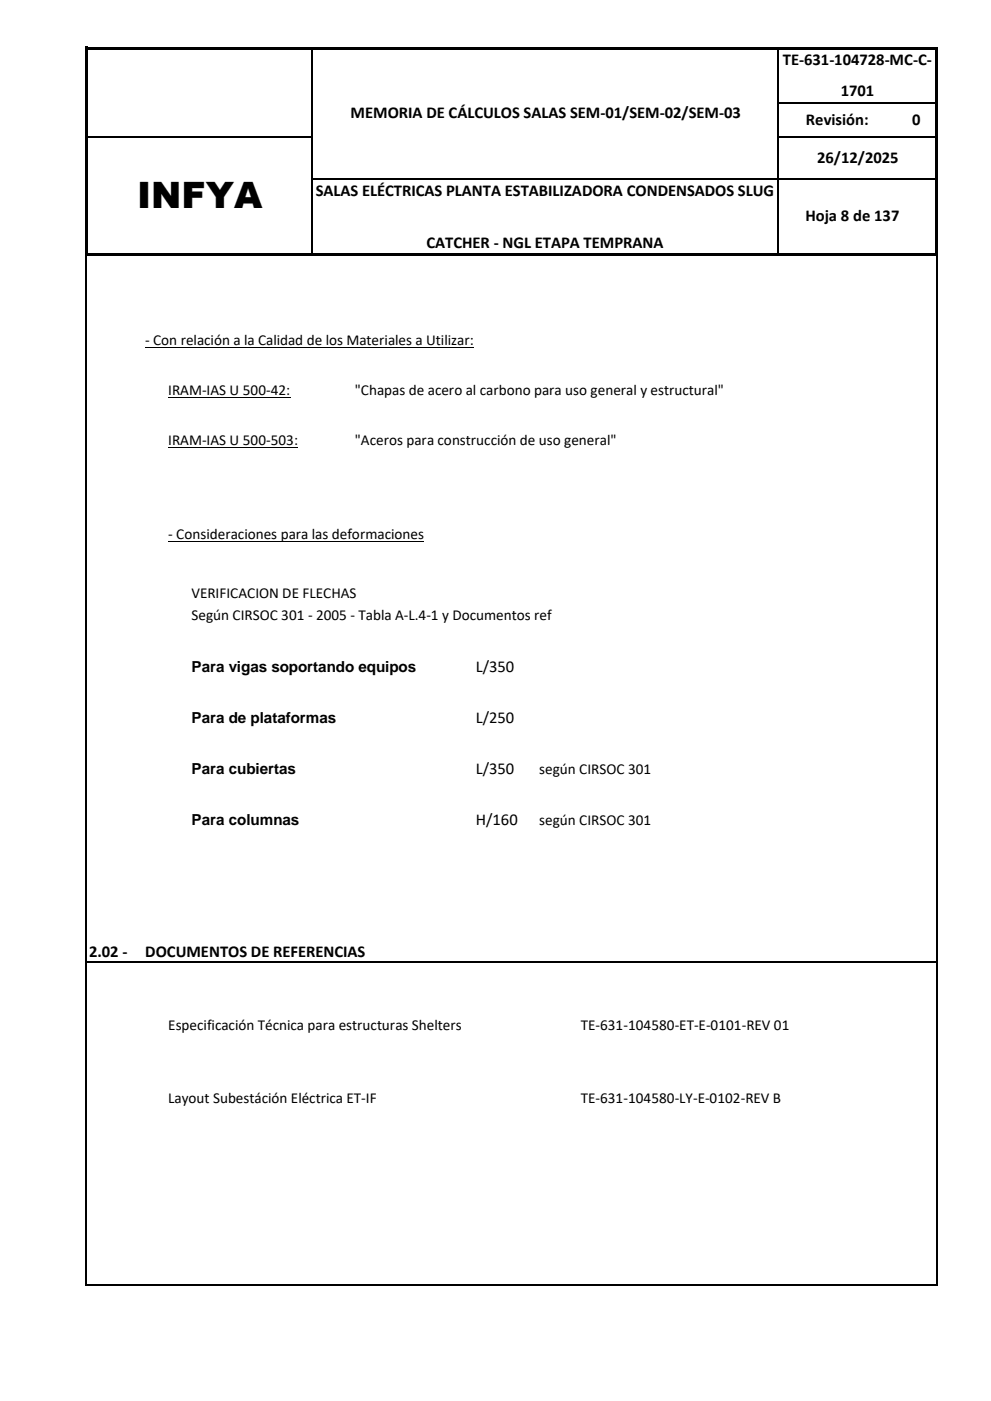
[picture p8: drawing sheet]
<svg xmlns="http://www.w3.org/2000/svg" width="210mm" height="297mm" viewBox="0 0 210 297" stroke-linecap="round" stroke-linejoin="round" font-family="sans-serif">
<defs><g id="words">
<text font-size="7.7" x="29" y="44">INFYA</text>
<g font-size="3.5">
<text x="165.9" y="13.7">TE-631-104728-MC-C-</text>
<text x="178.1" y="20.4">1701</text>
<text x="74.3" y="25.1">MEMORIA DE CÁLCULOS SALAS SEM-01/SEM-02/SEM-03</text>
<text x="170.8" y="26.5">Revisión:</text>
<text x="193.3" y="26.5">0</text>
<text x="173.1" y="34.6">26/12/2025</text>
<text x="66.9" y="41.5">SALAS ELÉCTRICAS PLANTA ESTABILIZADORA CONDENSADOS SLUG</text>
<text x="170.6" y="46.7">Hoja 8 de 137</text>
<text x="90.4" y="52.5">CATCHER - NGL ETAPA TEMPRANA</text>
<text x="100.8" y="142.3">L/350</text>
<text x="100.8" y="153.2">L/250</text>
<text x="100.8" y="164.1">L/350</text>
<text x="100.8" y="174.8">H/160</text>
<text x="18.9" y="202.8">2.02 -</text>
<text x="30.8" y="202.8">DOCUMENTOS DE REFERENCIAS</text>
</g>
<g font-size="3.2">
<text x="30.7" y="73.1">- Con relación a la Calidad de los Materiales a Utilizar:</text>
<text x="35.7" y="83.7">IRAM-IAS U 500-42:</text>
<text x="75.2" y="83.7">&quot;Chapas de acero al carbono para uso general y estructural&quot;</text>
<text x="35.7" y="94.3">IRAM-IAS U 500-503:</text>
<text x="75.2" y="94.3">&quot;Aceros para construcción de uso general&quot;</text>
<text x="35.7" y="114.3">- Consideraciones para las deformaciones</text>
<text x="40.6" y="126.8">VERIFICACION DE FLECHAS</text>
<text x="40.6" y="131.5">Según CIRSOC 301 - 2005 - Tabla A-L.4-1 y Documentos ref</text>
<text x="40.6" y="142.3">Para vigas soportando equipos</text>
<text x="40.6" y="153.2">Para de plataformas</text>
<text x="40.6" y="164.1">Para cubiertas</text>
<text x="114.2" y="164.1">según CIRSOC 301</text>
<text x="40.6" y="174.8">Para columnas</text>
<text x="114.2" y="174.8">según CIRSOC 301</text>
<text x="35.7" y="218.2">Especificación Técnica para estructuras Shelters</text>
<text x="123" y="218.2">TE-631-104580-ET-E-0101-REV 01</text>
<text x="35.7" y="233.8">Layout Subestáción Eléctrica ET-IF</text>
<text x="123" y="233.8">TE-631-104580-LY-E-0102-REV B</text>
</g>
</g></defs>
<path d="M66.1 10.5v43.1M164.9 10.5v43.1M18.6 29.1h47.7M66.3 38h131.8M165 29.1h33.1M165 21.9h33.1M18.3 54.3v218.1M198.4 54.3v218.1M18.4 203.9h180.2M18.4 272.3h180.2" fill="none" stroke="#000" stroke-width=".3"/>
<g fill="#000">
<path d="M18.6 9.9h180.2v.6h-180.2z" fill-rule="evenodd"/>
<path d="M17.9 9.9h.7v44.4h-.7z" fill-rule="evenodd"/>
<path d="M18.1 54.3h.3v.1h-.3z" fill-rule="evenodd"/>
<path d="M18.6 53.6h180.2v.7h-180.2z" fill-rule="evenodd"/>
<path d="M198.1 10.5h.7v43.8h-.7z" fill-rule="evenodd"/>
<path d="M198.3 54.3h.3v.1h-.3z" fill-rule="evenodd"/>
</g>
<path d="M30.7 73.6h69.7M35.7 84.2h25.8M35.7 94.7h27.5M35.7 114.8h54.2" fill="none" stroke="#000" stroke-width=".21"/>
<use href="#words"/>
</svg>
